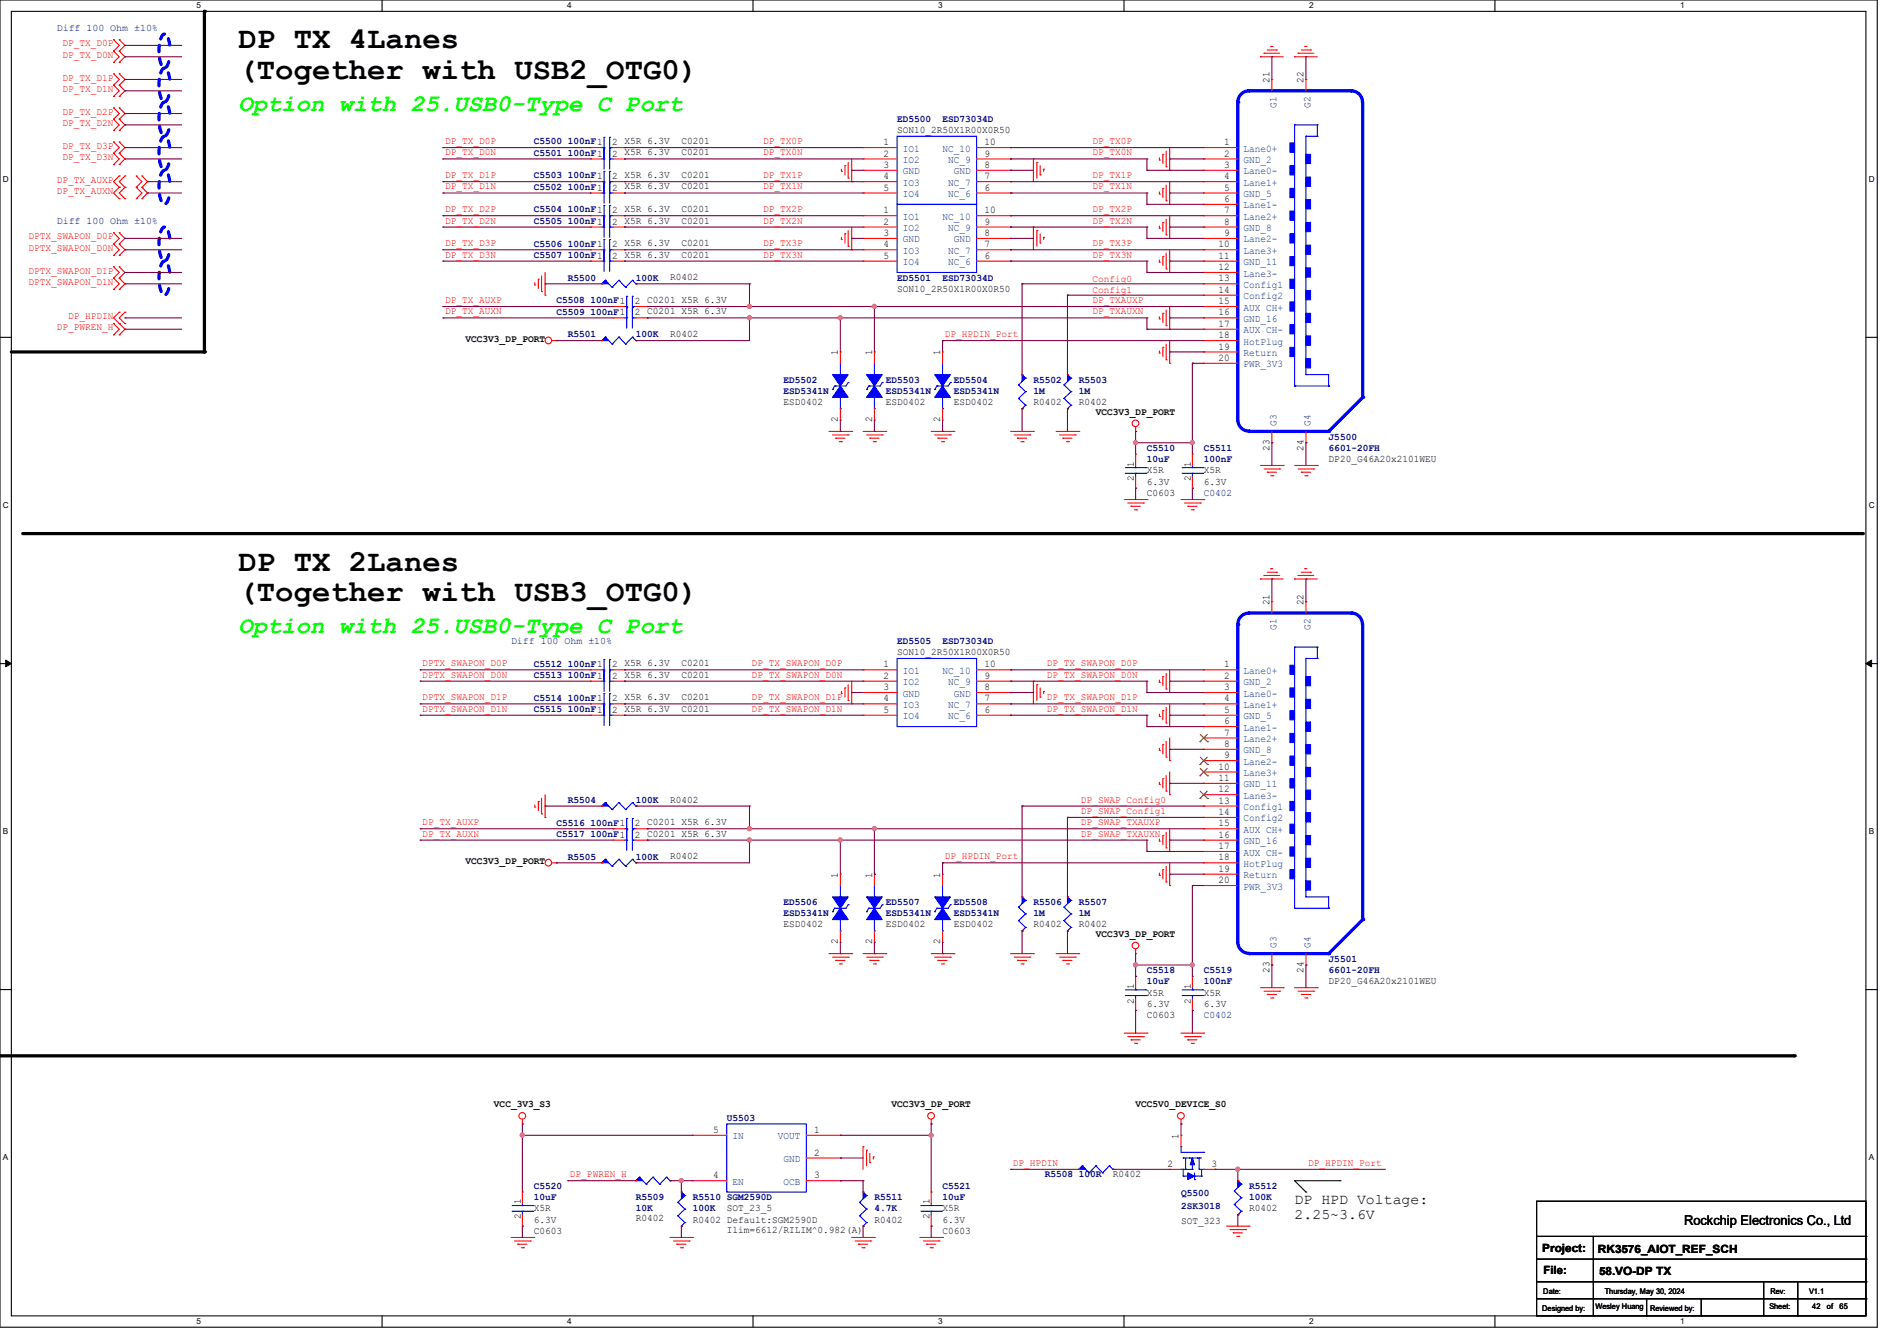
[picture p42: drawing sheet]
<svg xmlns="http://www.w3.org/2000/svg" width="297mm" height="210mm" viewBox="0 0 297 210" stroke-linecap="round" stroke-linejoin="round" font-family="sans-serif">
<defs><g id="words">
<g font-size="4.8">
<text x="37.3" y="7.6">DP TX 4Lanes</text>
<text x="37.3" y="12.4">(Together with USB2_OTG0)</text>
<text x="37.3" y="89.4">DP TX 2Lanes</text>
<text x="37.3" y="94.1">(Together with USB3_OTG0)</text>
</g>
<g font-size="3.7" fill="#0f0">
<text x="37.3" y="17.4">Option with 25.USB0-Type C Port</text>
<text x="37.3" y="99.1">Option with 25.USB0-Type C Port</text>
</g>
<g font-size="2.3">
<text x="202.7" y="188.6">DP HPD Voltage:</text>
<text x="202.7" y="190.8">2.25~3.6V</text>
</g>
<text font-size="2.1" x="263.7" y="191.9">Rockchip Electronics Co., Ltd</text>
<g font-size="1.8">
<text x="241.5" y="196">Project:</text>
<text x="250.2" y="196.2">RK3576_AIOT_REF_SCH</text>
<text x="241.6" y="199.6">File:</text>
<text x="250.4" y="199.7">58.VO-DP TX</text>
</g>
<g font-size="1.6" fill="#000080">
<text x="8.9" y="4.8">Diff 100 Ohm ±10%</text>
<text x="83.6" y="22.6">C5500 100nF1</text>
<text x="140.5" y="19">ED5500</text>
<text x="147.6" y="19">ESD73034D</text>
<text x="83.6" y="24.4">C5501 100nF1</text>
<text x="83.6" y="29.7">C5502 100nF1</text>
<text x="83.6" y="27.9">C5503 100nF1</text>
<text x="8.9" y="35">Diff 100 Ohm ±10%</text>
<text x="83.6" y="33.3">C5504 100nF1</text>
<text x="83.6" y="35.1">C5505 100nF1</text>
<text x="83.6" y="38.6">C5506 100nF1</text>
<text x="83.6" y="40.4">C5507 100nF1</text>
<text x="87.1" y="47.5">C5508 100nF1</text>
<text x="88.9" y="43.9">R5500</text>
<text x="99.6" y="43.9">100K</text>
<text x="140.5" y="43.9">ED5501</text>
<text x="147.6" y="43.9">ESD73034D</text>
<text x="87.1" y="49.3">C5509 100nF1</text>
<text x="88.9" y="52.8">R5501</text>
<text x="99.6" y="52.8">100K</text>
<text x="122.7" y="59.9">ED5502</text>
<text x="138.7" y="59.9">ED5503</text>
<text x="149.4" y="59.9">ED5504</text>
<text x="161.8" y="59.9">R5502</text>
<text x="168.9" y="59.9">R5503</text>
<text x="122.7" y="61.7">ESD5341N</text>
<text x="138.7" y="61.7">ESD5341N</text>
<text x="149.4" y="61.7">ESD5341N</text>
<text x="161.8" y="61.7">1M</text>
<text x="168.9" y="61.7">1M</text>
<text x="179.6" y="70.6">C5510</text>
<text x="188.5" y="70.6">C5511</text>
<text x="208" y="68.8">J5500</text>
<text x="208" y="70.6">6601-20FH</text>
<text x="179.6" y="72.4">10uF</text>
<text x="188.5" y="72.4">100nF</text>
<text x="188.5" y="77.7">C0402</text>
<text x="80" y="100.8">Diff 100 Ohm ±10%</text>
<text x="140.5" y="100.8">ED5505</text>
<text x="147.6" y="100.8">ESD73034D</text>
<text x="83.6" y="106.2">C5513 100nF1</text>
<text x="83.6" y="104.4">C5512 100nF1</text>
<text x="83.6" y="109.7">C5514 100nF1</text>
<text x="83.6" y="111.5">C5515 100nF1</text>
<text x="88.9" y="125.7">R5504</text>
<text x="99.6" y="125.7">100K</text>
<text x="87.1" y="129.3">C5516 100nF1</text>
<text x="87.1" y="131.1">C5517 100nF1</text>
<text x="88.9" y="134.6">R5505</text>
<text x="99.6" y="134.6">100K</text>
<text x="122.7" y="141.7">ED5506</text>
<text x="122.7" y="143.5">ESD5341N</text>
<text x="138.7" y="141.7">ED5507</text>
<text x="138.7" y="143.5">ESD5341N</text>
<text x="149.4" y="141.7">ED5508</text>
<text x="149.4" y="143.5">ESD5341N</text>
<text x="161.8" y="141.7">R5506</text>
<text x="161.8" y="143.5">1M</text>
<text x="168.9" y="141.7">R5507</text>
<text x="168.9" y="143.5">1M</text>
<text x="179.6" y="152.4">C5518</text>
<text x="179.6" y="154.2">10uF</text>
<text x="188.5" y="152.4">C5519</text>
<text x="188.5" y="154.2">100nF</text>
<text x="208" y="150.6">J5501</text>
<text x="208" y="152.4">6601-20FH</text>
<text x="188.5" y="159.5">C0402</text>
<text x="113.8" y="175.5">U5503</text>
<text x="163.6" y="184.4">R5508 100R</text>
<text x="83.6" y="186.2">C5520</text>
<text x="83.6" y="188">10uF</text>
<text x="99.6" y="188">R5509</text>
<text x="99.6" y="189.7">10K</text>
<text x="108.5" y="188">R5510 SGM2590D</text>
<text x="108.5" y="189.7">100K</text>
<text x="136.9" y="188">R5511</text>
<text x="136.9" y="189.7">4.7K</text>
<text x="147.6" y="186.2">C5521</text>
<text x="147.6" y="188">10uF</text>
<text x="184.9" y="187.2">Q5500</text>
<text x="184.9" y="189.4">2SK3018</text>
<text x="195.6" y="186.2">R5512</text>
<text x="195.6" y="188">100K</text>
</g>
<g font-size="1.6" fill="#f00">
<text x="9.8" y="7.3">DP_TX_D0P</text>
<text x="9.8" y="9.1">DP_TX_D0N</text>
<text x="9.8" y="12.6">DP_TX_D1P</text>
<text x="9.8" y="14.4">DP_TX_D1N</text>
<text x="9.8" y="17.9">DP_TX_D2P</text>
<text x="9.8" y="19.7">DP_TX_D2N</text>
<text x="9.8" y="23.3">DP_TX_D3P</text>
<text x="69.7" y="22.6">DP_TX_D0P</text>
<text x="119.5" y="22.6">DP_TX0P</text>
<text x="171" y="22.6">DP_TX0P</text>
<text x="8.9" y="28.6">DP_TX_AUXP</text>
<text x="9.8" y="25.1">DP_TX_D3N</text>
<text x="69.7" y="24.3">DP_TX_D0N</text>
<text x="69.7" y="27.9">DP_TX_D1P</text>
<text x="69.7" y="29.7">DP_TX_D1N</text>
<text x="119.5" y="24.3">DP_TX0N</text>
<text x="119.5" y="27.9">DP_TX1P</text>
<text x="119.5" y="29.7">DP_TX1N</text>
<text x="171" y="24.3">DP_TX0N</text>
<text x="171" y="27.9">DP_TX1P</text>
<text x="171" y="29.7">DP_TX1N</text>
<text x="8.9" y="30.4">DP_TX_AUXN</text>
<text x="69.7" y="33.2">DP_TX_D2P</text>
<text x="69.7" y="35">DP_TX_D2N</text>
<text x="119.5" y="33.2">DP_TX2P</text>
<text x="119.5" y="35">DP_TX2N</text>
<text x="171" y="33.2">DP_TX2P</text>
<text x="171" y="35">DP_TX2N</text>
<text x="4.4" y="37.5">DPTX_SWAPON_D0P</text>
<text x="4.4" y="39.3">DPTX_SWAPON_D0N</text>
<text x="69.7" y="38.6">DP_TX_D3P</text>
<text x="69.7" y="40.3">DP_TX_D3N</text>
<text x="119.5" y="38.6">DP_TX3P</text>
<text x="119.5" y="40.3">DP_TX3N</text>
<text x="171" y="38.6">DP_TX3P</text>
<text x="171" y="40.3">DP_TX3N</text>
<text x="4.4" y="42.8">DPTX_SWAPON_D1P</text>
<text x="4.4" y="44.6">DPTX_SWAPON_D1N</text>
<text x="69.7" y="47.5">DP_TX_AUXP</text>
<text x="171" y="44.1">Config0</text>
<text x="171" y="45.9">Config1</text>
<text x="171" y="47.5">DP_TXAUXP</text>
<text x="8.9" y="51.7">DP_PWREN_H</text>
<text x="10.7" y="50">DP_HPDIN</text>
<text x="69.7" y="49.2">DP_TX_AUXN</text>
<text x="147.9" y="52.8">DP_HPDIN_Port</text>
<text x="171" y="49.2">DP_TXAUXN</text>
<text x="66.1" y="104.3">DPTX_SWAPON_D0P</text>
<text x="66.1" y="106.1">DPTX_SWAPON_D0N</text>
<text x="117.7" y="104.3">DP_TX_SWAPON_D0P</text>
<text x="117.7" y="106.1">DP_TX_SWAPON_D0N</text>
<text x="163.9" y="104.3">DP_TX_SWAPON_D0P</text>
<text x="163.9" y="106.1">DP_TX_SWAPON_D0N</text>
<text x="66.1" y="109.7">DPTX_SWAPON_D1P</text>
<text x="66.1" y="111.5">DPTX_SWAPON_D1N</text>
<text x="117.7" y="109.7">DP_TX_SWAPON_D1P</text>
<text x="117.7" y="111.5">DP_TX_SWAPON_D1N</text>
<text x="163.9" y="109.7">DP_TX_SWAPON_D1P</text>
<text x="163.9" y="111.5">DP_TX_SWAPON_D1N</text>
<text x="169.2" y="125.7">DP_SWAP_Config0</text>
<text x="66.1" y="129.2">DP_TX_AUXP</text>
<text x="66.1" y="131">DP_TX_AUXN</text>
<text x="169.2" y="127.5">DP_SWAP_Config1</text>
<text x="169.2" y="129.2">DP_SWAP_TXAUXP</text>
<text x="169.2" y="131">DP_SWAP_TXAUXN</text>
<text x="147.9" y="134.6">DP_HPDIN_Port</text>
<text x="89.2" y="184.4">DP_PWREN_H</text>
<text x="158.6" y="182.6">DP_HPDIN</text>
<text x="204.8" y="182.6">DP_HPDIN_Port</text>
</g>
<g font-size="1.6">
<text x="198.8" y="13" transform="rotate(-90 198.8 13)">21</text>
<text x="204.1" y="13" transform="rotate(-90 204.1 13)">22</text>
<text x="95.8" y="22.7">2 X5R 6.3V</text>
<text x="106.7" y="22.6">C0201</text>
<text x="138.3" y="22.7">1</text>
<text x="140.5" y="20.8">SON10_2R50X1R00X0R50</text>
<text x="154.1" y="22.7">10</text>
<text x="191.7" y="22.7">1</text>
<text x="95.8" y="24.5">2 X5R 6.3V</text>
<text x="95.8" y="29.8">2 X5R 6.3V</text>
<text x="95.8" y="28.1">2 X5R 6.3V</text>
<text x="106.7" y="24.3">C0201</text>
<text x="106.7" y="29.7">C0201</text>
<text x="106.7" y="27.9">C0201</text>
<text x="138.3" y="24.5">2</text>
<text x="138.3" y="28.1">4</text>
<text x="138.3" y="29.8">5</text>
<text x="138.3" y="26.3">3</text>
<text x="154.1" y="24.5">9</text>
<text x="154.1" y="28.1">7</text>
<text x="154.1" y="29.8">6</text>
<text x="154.1" y="26.3">8</text>
<text x="191.7" y="24.5">2</text>
<text x="191.7" y="26.3">3</text>
<text x="191.7" y="28.1">4</text>
<text x="191.7" y="29.8">5</text>
<text x="95.8" y="33.4">2 X5R 6.3V</text>
<text x="95.8" y="35.2">2 X5R 6.3V</text>
<text x="106.7" y="33.2">C0201</text>
<text x="106.7" y="35">C0201</text>
<text x="138.3" y="33.4">1</text>
<text x="138.3" y="35.2">2</text>
<text x="154.1" y="33.4">10</text>
<text x="154.1" y="35.2">9</text>
<text x="191.7" y="31.6">6</text>
<text x="191.7" y="33.4">7</text>
<text x="191.7" y="35.2">8</text>
<text x="95.8" y="38.7">2 X5R 6.3V</text>
<text x="95.8" y="40.5">2 X5R 6.3V</text>
<text x="106.7" y="38.6">C0201</text>
<text x="106.7" y="40.3">C0201</text>
<text x="138.3" y="38.7">4</text>
<text x="138.3" y="40.5">5</text>
<text x="138.3" y="37">3</text>
<text x="154.1" y="38.7">7</text>
<text x="154.1" y="40.5">6</text>
<text x="154.1" y="37">8</text>
<text x="190.8" y="38.7">10</text>
<text x="190.8" y="40.5">11</text>
<text x="191.7" y="37">9</text>
<text x="99.4" y="47.6">2 C0201 X5R 6.3V</text>
<text x="104.9" y="43.9">R0402</text>
<text x="140.5" y="45.7">SON10_2R50X1R00X0R50</text>
<text x="190.8" y="42.3">12</text>
<text x="190.8" y="44.1">13</text>
<text x="190.8" y="45.8">14</text>
<text x="190.8" y="47.6">15</text>
<text x="72.9" y="53.5">VCC3V3_DP_PORT</text>
<text x="99.4" y="49.4">2 C0201 X5R 6.3V</text>
<text x="104.9" y="52.8">R0402</text>
<text x="190.8" y="49.4">16</text>
<text x="190.8" y="51.2">17</text>
<text x="190.8" y="53">18</text>
<text x="131.2" y="55.7" transform="rotate(-90 131.2 55.7)">1</text>
<text x="136.5" y="55.7" transform="rotate(-90 136.5 55.7)">1</text>
<text x="147.2" y="55.7" transform="rotate(-90 147.2 55.7)">1</text>
<text x="190.8" y="54.7">19</text>
<text x="190.8" y="56.5">20</text>
<text x="122.7" y="63.5">ESD0402</text>
<text x="138.7" y="63.5">ESD0402</text>
<text x="149.4" y="63.5">ESD0402</text>
<text x="161.8" y="63.5">R0402</text>
<text x="168.9" y="63.5">R0402</text>
<text x="171.6" y="64.9">VCC3V3_DP_PORT</text>
<text x="131.2" y="66.1" transform="rotate(-90 131.2 66.1)">2</text>
<text x="136.5" y="66.1" transform="rotate(-90 136.5 66.1)">2</text>
<text x="147.2" y="66.1" transform="rotate(-90 147.2 66.1)">2</text>
<text x="198.8" y="70.6" transform="rotate(-90 198.8 70.6)">23</text>
<text x="204.1" y="70.6" transform="rotate(-90 204.1 70.6)">24</text>
<text x="177.5" y="75.4" transform="rotate(-90 177.5 75.4)">2</text>
<text x="177.5" y="73.1" transform="rotate(-90 177.5 73.1)">1</text>
<text x="179.6" y="77.7">C0603</text>
<text x="179.6" y="74.1">X5R</text>
<text x="179.6" y="75.9">6.3V</text>
<text x="186.4" y="75.4" transform="rotate(-90 186.4 75.4)">2</text>
<text x="186.4" y="73.1" transform="rotate(-90 186.4 73.1)">1</text>
<text x="188.5" y="74.1">X5R</text>
<text x="188.5" y="75.9">6.3V</text>
<text x="208" y="72.3">DP20_G46A20x2101WEU</text>
<text x="198.8" y="94.8" transform="rotate(-90 198.8 94.8)">21</text>
<text x="204.1" y="94.8" transform="rotate(-90 204.1 94.8)">22</text>
<text x="95.8" y="106.3">2 X5R 6.3V</text>
<text x="95.8" y="104.5">2 X5R 6.3V</text>
<text x="106.7" y="106.1">C0201</text>
<text x="106.7" y="104.3">C0201</text>
<text x="138.3" y="104.5">1</text>
<text x="138.3" y="106.3">2</text>
<text x="140.5" y="102.6">SON10_2R50X1R00X0R50</text>
<text x="154.1" y="104.5">10</text>
<text x="154.1" y="106.3">9</text>
<text x="191.7" y="104.5">1</text>
<text x="191.7" y="106.3">2</text>
<text x="95.8" y="109.9">2 X5R 6.3V</text>
<text x="95.8" y="111.6">2 X5R 6.3V</text>
<text x="106.7" y="109.7">C0201</text>
<text x="106.7" y="111.5">C0201</text>
<text x="138.3" y="109.9">4</text>
<text x="138.3" y="111.6">5</text>
<text x="138.3" y="108.1">3</text>
<text x="154.1" y="109.9">7</text>
<text x="154.1" y="111.6">6</text>
<text x="154.1" y="108.1">8</text>
<text x="191.7" y="108.1">3</text>
<text x="191.7" y="109.9">4</text>
<text x="191.7" y="113.4">6</text>
<text x="191.7" y="111.6">5</text>
<text x="191.7" y="115.2">7</text>
<text x="191.7" y="117">8</text>
<text x="191.7" y="118.7">9</text>
<text x="104.9" y="125.7">R0402</text>
<text x="190.8" y="120.5">10</text>
<text x="190.8" y="122.3">11</text>
<text x="190.8" y="124.1">12</text>
<text x="190.8" y="125.9">13</text>
<text x="99.4" y="129.4">2 C0201 X5R 6.3V</text>
<text x="99.4" y="131.2">2 C0201 X5R 6.3V</text>
<text x="190.8" y="127.6">14</text>
<text x="190.8" y="129.4">15</text>
<text x="190.8" y="131.2">16</text>
<text x="72.9" y="135.3">VCC3V3_DP_PORT</text>
<text x="104.9" y="134.6">R0402</text>
<text x="131.2" y="137.5" transform="rotate(-90 131.2 137.5)">1</text>
<text x="136.5" y="137.5" transform="rotate(-90 136.5 137.5)">1</text>
<text x="147.2" y="137.5" transform="rotate(-90 147.2 137.5)">1</text>
<text x="190.8" y="133">17</text>
<text x="190.8" y="134.7">18</text>
<text x="190.8" y="136.5">19</text>
<text x="190.8" y="138.3">20</text>
<text x="122.7" y="145.2">ESD0402</text>
<text x="131.2" y="147.9" transform="rotate(-90 131.2 147.9)">2</text>
<text x="136.5" y="147.9" transform="rotate(-90 136.5 147.9)">2</text>
<text x="138.7" y="145.2">ESD0402</text>
<text x="147.2" y="147.9" transform="rotate(-90 147.2 147.9)">2</text>
<text x="149.4" y="145.2">ESD0402</text>
<text x="161.8" y="145.2">R0402</text>
<text x="168.9" y="145.2">R0402</text>
<text x="171.6" y="146.7">VCC3V3_DP_PORT</text>
<text x="177.5" y="154.9" transform="rotate(-90 177.5 154.9)">1</text>
<text x="179.6" y="155.9">X5R</text>
<text x="186.4" y="154.9" transform="rotate(-90 186.4 154.9)">1</text>
<text x="188.5" y="155.9">X5R</text>
<text x="198.8" y="152.4" transform="rotate(-90 198.8 152.4)">23</text>
<text x="204.1" y="152.4" transform="rotate(-90 204.1 152.4)">24</text>
<text x="208" y="154.1">DP20_G46A20x2101WEU</text>
<text x="177.5" y="157.2" transform="rotate(-90 177.5 157.2)">2</text>
<text x="179.6" y="159.5">C0603</text>
<text x="179.6" y="157.7">6.3V</text>
<text x="186.4" y="157.2" transform="rotate(-90 186.4 157.2)">2</text>
<text x="188.5" y="157.7">6.3V</text>
<text x="77.3" y="173.4">VCC_3V3_S3</text>
<text x="139.6" y="173.4">VCC3V3_DP_PORT</text>
<text x="177.8" y="173.4">VCC5V0_DEVICE_S0</text>
<text x="111.7" y="177.4">5</text>
<text x="127.5" y="177.4">1</text>
<text x="184.5" y="178.3" transform="rotate(-90 184.5 178.3)">1</text>
<text x="111.7" y="184.5">4</text>
<text x="127.5" y="184.5">3</text>
<text x="127.5" y="181">2</text>
<text x="174.2" y="184.4">R0402</text>
<text x="182.8" y="182.8">2</text>
<text x="189.7" y="182.8">3</text>
<text x="81.5" y="191" transform="rotate(-90 81.5 191)">2</text>
<text x="81.5" y="188.6" transform="rotate(-90 81.5 188.6)">1</text>
<text x="83.6" y="189.7">X5R</text>
<text x="83.6" y="191.5">6.3V</text>
<text x="99.6" y="191.3">R0402</text>
<text x="108.5" y="191.5">R0402 Default:SGM2590D</text>
<text x="113.8" y="189.7">SOT_23_5</text>
<text x="136.9" y="191.5">R0402</text>
<text x="145.5" y="191" transform="rotate(-90 145.5 191)">2</text>
<text x="145.5" y="188.6" transform="rotate(-90 145.5 188.6)">1</text>
<text x="147.6" y="189.7">X5R</text>
<text x="147.6" y="191.5">6.3V</text>
<text x="184.9" y="191.6">SOT_323</text>
<text x="195.6" y="189.7">R0402</text>
<text x="83.6" y="193.2">C0603</text>
<text x="113.8" y="193">Ilim=6612/RILIM^0.982(A)</text>
<text x="147.6" y="193.2">C0603</text>
</g>
<g font-size="1.6" fill="#004080">
<text x="199.9" y="16.9" transform="rotate(-90 199.9 16.9)">G1</text>
<text x="205.2" y="16.9" transform="rotate(-90 205.2 16.9)">G2</text>
<text x="141.4" y="23.7">IO1</text>
<text x="147.6" y="23.7">NC_10</text>
<text x="194.7" y="23.7">Lane0+</text>
<text x="141.4" y="25.5">IO2</text>
<text x="141.4" y="29.1">IO3</text>
<text x="141.4" y="27.3">GND</text>
<text x="148.5" y="25.5">NC_9</text>
<text x="148.5" y="29.1">NC_7</text>
<text x="149.4" y="27.3">GND</text>
<text x="194.7" y="25.5">GND_2</text>
<text x="194.7" y="27.3">Lane0-</text>
<text x="194.7" y="29.1">Lane1+</text>
<text x="141.4" y="34.4">IO1</text>
<text x="141.4" y="30.9">IO4</text>
<text x="147.6" y="34.4">NC_10</text>
<text x="148.5" y="30.9">NC_6</text>
<text x="194.7" y="32.6">Lane1-</text>
<text x="194.7" y="34.4">Lane2+</text>
<text x="194.7" y="30.9">GND_5</text>
<text x="141.4" y="36.2">IO2</text>
<text x="141.4" y="39.8">IO3</text>
<text x="141.4" y="41.5">IO4</text>
<text x="141.4" y="38">GND</text>
<text x="148.5" y="36.2">NC_9</text>
<text x="148.5" y="39.8">NC_7</text>
<text x="148.5" y="41.5">NC_6</text>
<text x="149.4" y="38">GND</text>
<text x="194.7" y="36.2">GND_8</text>
<text x="194.7" y="38">Lane2-</text>
<text x="194.7" y="39.8">Lane3+</text>
<text x="194.7" y="41.5">GND_11</text>
<text x="194.7" y="43.3">Lane3-</text>
<text x="194.7" y="45.1">Config1</text>
<text x="194.7" y="46.9">Config2</text>
<text x="194.7" y="48.6">AUX CH+</text>
<text x="194.7" y="50.4">GND_16</text>
<text x="194.7" y="52.2">AUX CH-</text>
<text x="194.7" y="54">HotPlug</text>
<text x="194.7" y="55.8">Return</text>
<text x="194.7" y="57.5">PWR_3V3</text>
<text x="199.9" y="66.7" transform="rotate(-90 199.9 66.7)">G3</text>
<text x="205.2" y="66.7" transform="rotate(-90 205.2 66.7)">G4</text>
<text x="199.9" y="98.7" transform="rotate(-90 199.9 98.7)">G1</text>
<text x="205.2" y="98.7" transform="rotate(-90 205.2 98.7)">G2</text>
<text x="141.4" y="105.5">IO1</text>
<text x="141.4" y="107.3">IO2</text>
<text x="147.6" y="105.5">NC_10</text>
<text x="148.5" y="107.3">NC_9</text>
<text x="194.7" y="105.5">Lane0+</text>
<text x="194.7" y="107.3">GND_2</text>
<text x="141.4" y="110.9">IO3</text>
<text x="141.4" y="112.7">IO4</text>
<text x="141.4" y="109.1">GND</text>
<text x="148.5" y="110.9">NC_7</text>
<text x="148.5" y="112.7">NC_6</text>
<text x="149.4" y="109.1">GND</text>
<text x="194.7" y="109.1">Lane0-</text>
<text x="194.7" y="110.9">Lane1+</text>
<text x="194.7" y="112.7">GND_5</text>
<text x="194.7" y="114.4">Lane1-</text>
<text x="194.7" y="116.2">Lane2+</text>
<text x="194.7" y="118">GND_8</text>
<text x="194.7" y="119.8">Lane2-</text>
<text x="194.7" y="121.5">Lane3+</text>
<text x="194.7" y="123.3">GND_11</text>
<text x="194.7" y="125.1">Lane3-</text>
<text x="194.7" y="126.9">Config1</text>
<text x="194.7" y="128.7">Config2</text>
<text x="194.7" y="130.4">AUX CH+</text>
<text x="194.7" y="132.2">GND_16</text>
<text x="194.7" y="134">AUX CH-</text>
<text x="194.7" y="135.8">HotPlug</text>
<text x="194.7" y="137.5">Return</text>
<text x="194.7" y="139.3">PWR_3V3</text>
<text x="199.9" y="148.5" transform="rotate(-90 199.9 148.5)">G3</text>
<text x="205.2" y="148.5" transform="rotate(-90 205.2 148.5)">G4</text>
<text x="114.7" y="178.4">IN</text>
<text x="121.8" y="178.4">VOUT</text>
<text x="114.7" y="185.6">EN</text>
<text x="122.7" y="185.6">OCB</text>
<text x="122.7" y="182">GND</text>
</g>
<g font-size="1.3">
<text x="30.8" y="1.3">5</text>
<text x="88.8" y="1.3">4</text>
<text x="146.9" y="1.3">3</text>
<text x="205" y="1.3">2</text>
<text x="263.1" y="1.3">1</text>
<text x=".5" y="28.4">D</text>
<text x="292.6" y="28.4">D</text>
<text x=".5" y="79.5">C</text>
<text x="292.6" y="79.5">C</text>
<text x=".5" y="130.6">B</text>
<text x="292.6" y="130.6">B</text>
<text x=".5" y="181.7">A</text>
<text x="292.6" y="181.7">A</text>
<text x="30.8" y="207.4">5</text>
<text x="88.8" y="207.4">4</text>
<text x="146.9" y="207.4">3</text>
<text x="205" y="207.4">2</text>
<text x="263.1" y="207.4">1</text>
</g>
<g font-size="1.2">
<text x="241.6" y="202.6">Date:</text>
<text x="251.2" y="202.6">Thursday, May 30, 2024</text>
<text x="277.2" y="202.6">Rev:</text>
<text x="283.2" y="202.6">V1.1</text>
<text x="241.5" y="205.3">Designed by:</text>
<text x="249.8" y="205.1">Wesley Huang</text>
<text x="258.4" y="205.3">Reviewed by:</text>
<text x="277" y="205.1">Sheet:</text>
<text x="283.8" y="205.1">42</text>
<text x="286" y="205.1">of</text>
<text x="288" y="205.1">65</text>
</g>
</g></defs>
<path d="M0 0h293.9v207.9h-293.9zM1.8 1.8h290.3v204.3h-290.3z" fill="none" stroke="#000" stroke-width=".17"/>
<g fill="#fff">
<path d="M30.8 .2h.7v1.4h-.7z"/>
<path d="M30.8 206.2h.7v1.4h-.7z"/>
</g>
<path d="M59.8 0v1.8M59.8 206.1v1.8" fill="none" stroke="#000" stroke-width=".17"/>
<g fill="#fff">
<path d="M88.8 .2h.7v1.4h-.7z"/>
<path d="M88.8 206.2h.7v1.4h-.7z"/>
</g>
<path d="M117.9 0v1.8M117.9 206.1v1.8" fill="none" stroke="#000" stroke-width=".17"/>
<g fill="#fff">
<path d="M146.9 .2h.7v1.4h-.7z"/>
<path d="M146.9 206.2h.7v1.4h-.7z"/>
</g>
<path d="M176 0v1.8M176 206.1v1.8" fill="none" stroke="#000" stroke-width=".17"/>
<g fill="#fff">
<path d="M205 .2h.7v1.4h-.7z"/>
<path d="M205 206.2h.7v1.4h-.7z"/>
</g>
<path d="M234.1 0v1.8M234.1 206.1v1.8" fill="none" stroke="#000" stroke-width=".17"/>
<g fill="#fff">
<path d="M263.1 .2h.6v1.4h-.6z"/>
<path d="M263.1 206.2h.6v1.4h-.6z"/>
<path d="M.5 27.3h.9v1.4h-.9z"/>
<path d="M292.6 27.3h.9v1.4h-.9z"/>
<path d="M.5 78.4h.9v1.4h-.9z"/>
<path d="M292.6 78.4h.9v1.4h-.9z"/>
</g>
<path d="M0 52.8h1.8M292.1 52.8h1.8" fill="none" stroke="#000" stroke-width=".17"/>
<g fill="#fff">
<path d="M.5 129.5h.8v1.4h-.8z"/>
<path d="M292.6 129.5h.8v1.4h-.8z"/>
</g>
<path d="M0 103.9h1.8M292.1 103.9h1.8" fill="none" stroke="#000" stroke-width=".17"/>
<path d="M.9 103.4l.9 .5-.9 .5zM292.1 103.9l.9-.5v1z" fill="#000" stroke="#000" stroke-width=".16"/>
<g fill="#fff">
<path d="M.5 180.5h.8v1.4h-.8z"/>
<path d="M292.6 180.5h.8v1.4h-.8z"/>
</g>
<g fill="none" stroke="#000" stroke-width=".17">
<path d="M0 155h1.8M292.1 155h1.8M204.5 186.7h.1M209.8 184.9h.1M209.8 184.9h-7.1l1.8 1.8M240.6 188.1h51.5v18h-51.5zM240.6 193.6h51.5M240.6 197.2h51.5M249.5 193.6v12.5M292.1 193.6h.1M292.1 197.2h.1M240.6 200.7h51.5"/>
<path d="M240.6 203.4h51.5M249.5 206.1h.1M257.8 206.1h.1M257.8 203.4v2.7M266.4 206.1h.1M266.4 203.4v2.7M276.1 206.1h.1M276.1 200.7v5.4M281.5 206.1h.1M281.5 200.7v5.4M292.1 200.7h.1M292.1 203.4h.1"/>
</g>
<path d="M32 1.8v53.3h-30.2M3.6 83.6h288M0 165.4h280.9" fill="none" stroke="#000" stroke-width=".51"/>
<g fill="#000">
<circle cx="32" cy="1.8" r=".25"/>
<circle cx="32" cy="55.1" r=".25"/>
<circle cx="291.6" cy="83.6" r=".25"/>
<circle cx="280.9" cy="165.4" r=".25"/>
</g>
<path d="M26.6 7.1a2.02 2.02 0 0 0-.8-1.8 1.41 1.41 0 0 0-.8 1.3 5.6 5.6 0 0 0 .5 3.9l.3 .1a1.41 1.41 0 0 0 .7-1.3l.1-.6M26.6 12.4a2.02 2.02 0 0 0-.8-1.7 1.41 1.41 0 0 0-.8 1.3 5.6 5.6 0 0 0 .5 3.9l.3 .1a1.41 1.41 0 0 0 .7-1.4l.1-.6M26.6 17.7a2.02 2.02 0 0 0-.8-1.7 1.41 1.41 0 0 0-.8 1.3 5.6 5.6 0 0 0 .5 3.9l.3 .1a1.41 1.41 0 0 0 .7-1.3l.1-.7M26.6 23.1a2.02 2.02 0 0 0-.8-1.8 1.41 1.41 0 0 0-.8 1.3 5.6 5.6 0 0 0 .5 3.9l.3 .1a1.41 1.41 0 0 0 .7-1.3l.1-.6M26.6 28.4a2.02 2.02 0 0 0-.8-1.7 1.41 1.41 0 0 0-.8 1.3 5.6 5.6 0 0 0 .5 3.9l.3 .1a1.41 1.41 0 0 0 .7-1.4l.1-.6M26.6 37.3a2.02 2.02 0 0 0-.8-1.7 1.41 1.41 0 0 0-.8 1.3 5.6 5.6 0 0 0 .5 3.9l.3 .1a1.41 1.41 0 0 0 .7-1.4l.1-.6M26.6 42.6a2.02 2.02 0 0 0-.8-1.7 1.41 1.41 0 0 0-.8 1.3 5.6 5.6 0 0 0 .5 3.9l.3 .1a1.41 1.41 0 0 0 .7-1.3l.1-.7" fill="none" stroke="#00f" stroke-width=".51" stroke-dasharray="1 1"/>
<g fill="none" stroke="#f00" stroke-width=".17">
<path d="M17.8 8h.1M17.8 6.2h.1M17.8 9.8h.1M17.8 13.3h.1M17.8 11.6h.1M17.8 15.1h.1M17.8 18.7h.1M17.8 16.9h.1M17.8 6.2l.9 .9-.9 .9M17.8 8l.9 .9-.9 .9M17.8 11.6l.9 .8-.9 .9M17.8 13.3l.9 .9-.9 .9"/>
<path d="M17.8 16.9l.9 .9-.9 .9M17.8 18.7l.9 .9-.9 .8M18.7 6.2h.1M18.7 8h.1M18.7 9.8h.1M18.7 11.6h.1M18.7 13.3h.1M18.7 15.1h.1M18.7 16.9h.1M18.7 18.7h.1M18.7 6.2l.9 .9-.9 .9M18.7 8l.9 .9-.9 .9"/>
<path d="M18.7 11.6l.9 .8-.9 .9M18.7 13.3l.9 .9-.9 .9M18.7 16.9l.9 .9-.9 .9M18.7 18.7l.9 .9-.9 .8M197.4 8.9h.1M197.4 8.9h3.5M197.9 8.3h.1M197.9 8.3h2.5M198.4 7.8h1.5M199 7.3h.1M199 7.3h.3M199.9 7.8h.1"/>
<path d="M202.7 8.9h.1M202.7 8.9h3.5M203.2 8.3h.1M203.2 8.3h2.5M203.8 7.8h1.4M204.3 7.3h.1M204.3 7.3h.3M205.2 7.8h.1M17.8 20.4h.1M17.8 24h.1M17.8 22.2h.1M17.8 25.8h.1"/>
<path d="M17.8 38.2h.1M17.8 36.4h.1M17.8 22.2l.9 .9-.9 .9M17.8 24l.9 .9-.9 .9M17.8 36.4l.9 .9-.9 .9M17.8 38.2l.9 .9-.9 .9M18.7 29.3h.1M18.7 27.6h.1M18.7 31.1h.1M18.7 20.4h.1M18.7 22.2h.1M18.7 24h.1"/>
<path d="M18.7 25.8h.1M18.7 36.4h.1M18.7 38.2h.1M18.7 27.6l-.9 .8 .9 .9M18.7 29.3l-.9 .9 .9 .9M18.7 22.2l.9 .9-.9 .9M18.7 24l.9 .9-.9 .9M18.7 36.4l.9 .9-.9 .9M18.7 38.2l.9 .9-.9 .9M19.6 29.3h.1M19.6 27.6h.1M19.6 31.1h.1"/>
<path d="M19.6 27.6l-.9 .8 .9 .9M19.6 29.3l-.9 .9 .9 .9M21.3 29.3h.1M21.3 27.6h.1M21.3 31.1h.1M21.3 27.6l.9 .8-.9 .9M21.3 29.3l.9 .9-.9 .9M22.2 27.6h.1M22.2 29.3h.1M22.2 31.1h.1M22.2 27.6l.9 .8-.9 .9M22.2 29.3l.9 .9-.9 .9"/>
<path d="M92.5 23.1h.1M92.5 33.8h.1M92.5 39.1h.1M92.5 24.9h.1M92.5 30.2h.1M92.5 33.8h1.7M92.5 39.1h1.7M92.5 23.1h1.7M92.5 24.9h1.7M92.5 30.2h1.7M96 33.8h1.8M96 39.1h1.8"/>
<path d="M96 23.1h1.8M96 24.9h1.8M96 30.2h1.8M97.8 23.1h.1M97.8 33.8h.1M97.8 39.1h.1M97.8 24.9h.1M97.8 30.2h.1M131.7 26.8h.1M131.7 37.5h.1M131.7 26.5v.3M131.7 37.2v.3"/>
<path d="M132.3 26h.1M132.3 36.6h.1M132.3 26v1.4M132.3 36.6v1.5M132.8 27.9h.1M132.8 38.6h.1M132.8 25.4v2.5M132.8 36.1v2.5M133.3 28.4h.1M133.3 39.1h.1M133.3 24.9v3.5M133.3 35.6v3.5"/>
<path d="M135.1 33.8h.1M135.1 35.6h.1M135.1 39.1h.1M135.1 37.3h.1M135.1 33.8h5.4M135.1 35.6h5.4M135.1 39.1h5.4M135.1 37.3h5.4M152.9 33.8h5.3M152.9 35.6h5.3M152.9 39.1h5.3M152.9 37.3h5.3"/>
<path d="M158.2 33.8h.1M158.2 35.6h.1M158.2 39.1h.1M158.2 37.3h.1M161.8 24.9h.1M161.8 35.6h.1M161.8 24.9v3.5M161.8 35.6v3.5M162.3 25.4h.1M162.3 36.1h.1M162.3 25.4v2.5M162.3 36.1v2.5"/>
<path d="M162.9 27.4h.1M162.9 38.1h.1M162.9 26v1.4M162.9 36.6v1.5M163.4 26.5h.1M163.4 37.2h.1M163.4 26.5v.3M163.4 37.2v.3M181.5 25.1h.1M181.5 30.4h.1M181.5 35.7h.1M181.5 24.7v.4"/>
<path d="M181.5 30.1v.3M181.5 35.4v.3M182.1 24.2h.1M182.1 29.5h.1M182.1 34.8h.1M182.1 24.2v1.4M182.1 29.5v1.4M182.1 34.8v1.5M182.6 26.1h.1M182.6 31.5h.1M182.6 36.8h.1M182.6 23.7v2.4"/>
<path d="M182.6 29v2.5M182.6 34.3v2.5M182.6 39.7v2.4M183.1 26.7h.1M183.1 32h.1M183.1 37.3h.1M183.1 23.1v3.6M183.1 28.4v3.6M183.1 33.8v3.5M183.1 39.1v3.6M17.8 52.5h.1M17.8 50.7h.1"/>
<path d="M17.8 40h.1M17.8 43.6h.1M17.8 41.8h.1M17.8 45.3h.1M17.8 50.7l.9 .9-.9 .9M17.8 41.8l.9 .9-.9 .9M17.8 43.6l.9 .8-.9 .9M18.7 50.7h.1M18.7 48.9h.1M18.7 52.5h.1M18.7 40h.1M18.7 41.8h.1"/>
<path d="M18.7 43.6h.1M18.7 45.3h.1M18.7 48.9l-.9 .9 1.8 1.8-.9 .9M18.7 41.8l.9 .9-.9 .9M18.7 43.6l.9 .8-.9 .9M19.6 50.7h.1M19.6 48.9h.1M19.6 48.9l-.9 .9 .9 .9M83.7 44.6h.1M83.7 44.3v.3M84.3 43.7h.1M84.3 43.7v1.5"/>
<path d="M84.8 45.7h.1M84.8 43.2v2.5M85.3 46.2h.1M85.3 42.7v3.5M86.4 53.3h.7M87.1 53.3h.1M92.5 40.9h.1M92.5 40.9h1.7M94.2 53.3h.1M96 49.8h.1M96 48h.1M96 40.9h1.8"/>
<path d="M96 49.8h1.8M96 48h1.8M97.8 40.9h.1M99.6 53.3h.1M99.6 49.8h1.7M99.6 48h1.7M101.3 49.8h.1M101.3 48h.1M131.6 55.1h.1M131.6 55.1v1.8M135.1 40.9h.1M135.1 40.9h5.4"/>
<path d="M136.9 55.1h.1M136.9 55.1v1.8M152.9 40.9h5.3M158.2 40.9h.1M160 58.7h.1M167.1 58.7h.1M181.5 41.1h.1M181.5 50h.1M181.5 55.3h.1M181.5 40.7v.4M181.5 49.6v.4M181.5 54.9v.4"/>
<path d="M182.1 40.2h.1M182.1 49.1h.1M182.1 54.4h.1M182.1 40.2v1.4M182.1 49.1v1.4M182.1 54.4v1.4M182.6 42.1h.1M182.6 51h.1M182.6 56.3h.1M182.6 48.6v2.4M182.6 53.9v2.4M183.1 42.7h.1"/>
<path d="M183.1 51.6h.1M183.1 56.9h.1M183.1 48v3.6M183.1 53.3v3.6M129.8 67.6h3.5M130.3 68.1h2.5M130.9 68.6h.1M130.9 68.6h1.4M131.4 69.2h.3M131.6 65.8h.1M131.6 64v1.8M131.7 69.2h.1"/>
<path d="M132.8 68.1h.1M133.3 67.6h.1M135.1 67.6h3.6M135.7 68.1h2.4M136.2 68.6h.1M136.2 68.6h1.4M136.7 69.2h.4M136.9 65.8h.1M136.9 64v1.8M137.1 69.2h.1M138.1 68.1h.1M138.7 67.6h.1"/>
<path d="M145.8 67.6h3.6M146.3 68.1h2.5M146.9 68.6h.1M146.9 68.6h1.4M147.4 69.2h.3M147.7 69.2h.1M148.8 68.1h.1M149.4 67.6h.1M158.2 67.6h3.6M158.8 68.1h2.4M159.3 68.6h.1M159.3 68.6h1.4"/>
<path d="M159.9 69.2h.3M160 64h.1M160.2 69.2h.1M161.2 68.1h.1M161.8 67.6h.1M165.4 67.6h3.5M165.9 68.1h2.5M166.4 68.6h.1M166.4 68.6h1.5M167 69.2h.3M167.1 64h.1M167.3 69.2h.1"/>
<path d="M168.4 68.1h.1M168.9 67.6h.1M176 78.2h3.6M176.6 78.8h2.4M177.1 79.3h.1M177.1 79.3h1.4M177.6 79.8h.4M177.8 67.6h.1M177.8 71.1h.1M177.8 76.5h.1M177.8 66.8v.8M177.8 71.1v1.8"/>
<path d="M177.8 74.7v1.8M178 79.8h.1M179 78.8h.1M179.6 78.2h.1M184.9 78.2h3.6M185.5 78.8h2.4M186 79.3h.1M186 79.3h1.4M186.5 79.8h.4M186.7 71.1h.1M186.7 76.5h.1M186.7 71.1v1.8"/>
<path d="M186.7 74.7v1.8M186.9 79.8h.1M187.9 78.8h.1M188.5 78.2h.1M197.4 72.9h3.5M197.9 73.4h2.5M198.4 74h.1M198.4 74h1.5M199 74.5h.3M199.3 74.5h.1M200.4 73.4h.1M200.9 72.9h.1"/>
<path d="M202.7 72.9h3.5M203.2 73.4h2.5M203.8 74h.1M203.8 74h1.4M204.3 74.5h.3M204.6 74.5h.1M205.7 73.4h.1M206.2 72.9h.1M197.4 90.7h.1M197.4 90.7h3.5M197.9 90.1h.1M197.9 90.1h2.5"/>
<path d="M198.4 89.6h1.5M199 89.1h.1M199 89.1h.3M199.9 89.6h.1M202.7 90.7h.1M202.7 90.7h3.5M203.2 90.1h.1M203.2 90.1h2.5M203.8 89.6h1.4M204.3 89.1h.1M204.3 89.1h.3M205.2 89.6h.1"/>
<path d="M92.5 106.7h.1M92.5 110.2h.1M92.5 112h.1M92.5 106.7h1.7M92.5 110.2h1.7M92.5 112h1.7M96 106.7h1.8M96 110.2h1.8M96 112h1.8M97.8 106.7h.1M97.8 110.2h.1M97.8 112h.1"/>
<path d="M131.7 108.6h.1M131.7 108.3v.3M132.3 107.7h.1M132.3 107.7v1.5M132.8 109.7h.1M132.8 107.2v2.5M133.3 110.2h.1M133.3 106.7v3.5M161.8 106.7h.1M161.8 106.7v3.5M162.3 107.2h.1M162.3 107.2v2.5"/>
<path d="M162.9 109.2h.1M162.9 107.7v1.5M163.4 108.3h.1M163.4 108.3v.3M181.5 106.8h.1M181.5 112.2h.1M181.5 117.5h.1M181.5 106.5v.3M181.5 111.8v.4M181.5 117.2v.3M182.1 106h.1M182.1 111.3h.1"/>
<path d="M182.1 116.6h.1M182.1 106v1.4M182.1 111.3v1.4M182.1 116.6v1.5M182.6 107.9h.1M182.6 113.2h.1M182.6 118.6h.1M182.6 105.5v2.4M182.6 110.8v2.4M182.6 116.1v2.5M183.1 108.5h.1M183.1 113.8h.1"/>
<path d="M183.1 119.1h.1M183.1 104.9v3.6M183.1 110.2v3.6M183.1 115.6v3.5M83.7 126.4h.1M83.7 126.1v.3M84.3 125.5h.1M84.3 125.5v1.5M84.8 127.5h.1M84.8 125v2.5M85.3 128h.1M85.3 124.5v3.5"/>
<path d="M86.4 135.1h.7M87.1 135.1h.1M94.2 126.2h.1M99.6 126.2h.1M136.9 136.9h.1M136.9 136.9v1.8M147.6 136.9h.1M147.6 136.9v1.8M181.5 122.9h.1M181.5 131.7h.1M181.5 137.1h.1M181.5 122.5v.4"/>
<path d="M181.5 131.4v.3M181.5 136.7v.4M182.1 122h.1M182.1 130.9h.1M182.1 136.2h.1M182.1 122v1.4M182.1 130.9v1.4M182.1 136.2v1.4M182.6 123.9h.1M182.6 132.8h.1M182.6 138.1h.1M182.6 121.5v2.4"/>
<path d="M182.6 130.3v2.5M182.6 135.7v2.4M183.1 124.5h.1M183.1 133.3h.1M183.1 138.7h.1M183.1 120.9v3.6M183.1 129.8v3.5M183.1 135.1v3.6M129.8 149.4h3.5M130.3 149.9h2.5M130.9 150.4h.1M130.9 150.4h1.4"/>
<path d="M131.4 151h.3M131.7 151h.1M132.8 149.9h.1M133.3 149.4h.1M135.1 149.4h3.6M135.7 149.9h2.4M136.2 150.4h.1M136.2 150.4h1.4M136.7 151h.4M136.9 147.6h.1M136.9 145.8v1.8M137.1 151h.1"/>
<path d="M138.1 149.9h.1M138.7 149.4h.1M145.8 149.4h3.6M146.3 149.9h2.5M146.9 150.4h.1M146.9 150.4h1.4M147.4 151h.3M147.6 147.6h.1M147.6 145.8v1.8M147.7 151h.1M148.8 149.9h.1M149.4 149.4h.1"/>
<path d="M158.2 149.4h3.6M158.8 149.9h2.4M159.3 150.4h.1M159.3 150.4h1.4M159.9 151h.3M160.2 151h.1M161.2 149.9h.1M161.8 149.4h.1M165.4 149.4h3.5M165.9 149.9h2.5M166.4 150.4h.1M166.4 150.4h1.5"/>
<path d="M167 151h.3M167.1 140.5h.1M167.1 145.8h.1M167.3 151h.1M168.4 149.9h.1M168.9 149.4h.1M177.8 149.4h.1M177.8 152.9h.1M177.8 158.2h.1M177.8 148.6v.8M177.8 152.9v1.8M177.8 156.5v1.7"/>
<path d="M186.7 152.9h.1M186.7 158.2h.1M186.7 152.9v1.8M186.7 156.5v1.7M197.4 154.7h3.5M197.9 155.2h2.5M198.4 155.7h.1M198.4 155.7h1.5M199 156.3h.3M199.3 156.3h.1M200.4 155.2h.1M200.9 154.7h.1"/>
<path d="M202.7 154.7h3.5M203.2 155.2h2.5M203.8 155.7h.1M203.8 155.7h1.4M204.3 156.3h.3M204.6 156.3h.1M205.7 155.2h.1M206.2 154.7h.1M81.8 176h.1M81.8 175.3v.7M108.5 177.8h.1M108.5 177.8h5.3"/>
<path d="M126.2 177.8h5.4M131.6 177.8h.1M135.1 179.6h.1M135.1 179.6v3.5M145.8 176h.1M145.8 175.3v.7M176 161.8h3.6M176.6 162.3h2.4M177.1 162.9h.1M177.1 162.9h1.4M177.6 163.4h.4M178 163.4h.1"/>
<path d="M179 162.3h.1M179.6 161.8h.1M184.9 176h.1M184.9 177.8h.1M184.9 175.3v.7M184.9 177.8v1.8M184.9 161.8h3.6M185.5 162.3h2.4M186 162.9h.1M186 162.9h1.4M186.5 163.4h.4M186.9 163.4h.1"/>
<path d="M187.9 162.3h.1M188.5 161.8h.1M80 193.8h3.6M80.6 194.4h2.4M81.1 194.9h.1M81.1 194.9h1.4M81.6 195.4h.4M81.8 186.7h.1M81.8 192h.1M81.8 186.7v1.8M81.8 190.2v1.8M82 195.4h.1"/>
<path d="M83 194.4h.1M83.6 193.8h.1M99.6 184.9h.1M104.9 184.9h.1M104.9 193.8h3.6M105.5 194.4h2.4M106 194.9h.1M106 194.9h1.4M106.5 195.4h.3M106.7 186.7h.1M106.7 192h.1M106.8 195.4h.1"/>
<path d="M107.9 194.4h.1M108.5 193.8h.1M108.5 184.9h.1M108.5 184.9h5.3M126.2 184.9h5.4M126.2 181.4h5.4M131.6 184.9h.1M131.6 181.4h.1M133.3 193.8h3.6M133.9 194.4h2.5M134.4 194.9h.1M134.4 194.9h1.4"/>
<path d="M135 195.4h.3M135.1 186.7h.1M135.1 192h.1M135.3 195.4h.1M135.7 180.1h.1M135.7 180.1v2.5M136.2 182.1h.1M136.2 180.6v1.5M136.4 194.4h.1M136.7 181.2h.1M136.7 181.2v.3M136.9 193.8h.1"/>
<path d="M144 193.8h3.6M144.6 194.4h2.4M145.1 194.9h.1M145.1 194.9h1.4M145.6 195.4h.4M146 195.4h.1M147 194.4h.1M147.6 193.8h.1M168.9 183.1h.1M174.2 183.1h.1M183.1 183.1h.1M183.1 183.1h1.8"/>
<path d="M188.5 183.1h1.7M190.2 183.1h.1M192 192h3.6M192.6 192.6h2.4M193.1 193.1h.1M193.1 193.1h1.4M193.6 193.6h.4M193.8 184.9h.1M193.8 190.2h.1M194 193.6h.1M195 192.6h.1M195.6 192h.1"/>
<circle cx="85.8" cy="53.3" r=".52"/>
<circle cx="177.8" cy="66.3" r=".52"/>
<circle cx="85.8" cy="135.1" r=".52"/>
<circle cx="177.8" cy="148.1" r=".52"/>
<circle cx="81.8" cy="174.8" r=".52"/>
<circle cx="145.8" cy="174.8" r=".52"/>
<circle cx="184.9" cy="174.8" r=".52"/>
</g>
<g fill="none" stroke="#00f" stroke-width=".17">
<path d="M94.2 23.1h.4M94.2 33.8h.4M94.2 39.1h.4M94.2 24.9h.4M94.2 30.2h.4M94.6 23.1h.1M94.6 21.5h.1M94.6 33.8h.1M94.6 32.2h.1M94.6 39.1h.1M94.6 37.5h.1M94.6 24.9h.1"/>
<path d="M94.6 23.3h.1M94.6 30.2h.1M94.6 28.6h.1M94.6 39.3h.1M94.6 21.5v5M94.6 28.6v3.2M94.6 32.2v3.2M94.6 37.5v5M95.5 21.5h.1M95.5 23.1h.1M95.5 32.2h.1M95.5 33.8h.1"/>
<path d="M95.5 37.5h.1M95.5 39.1h.1M95.5 23.3h.1M95.5 24.9h.1M95.5 28.6h.1M95.5 30.2h.1M95.5 39.3h.1M95.5 21.5v5M95.5 28.6v3.2M95.5 32.2v3.2M95.5 37.5v5M95.5 23.1h.5"/>
<path d="M95.5 33.8h.5M95.5 39.1h.5M95.5 24.9h.5M95.5 30.2h.5M140.5 32h12.4v10.7h-12.4zM94.2 40.9h.4M94.6 40.9h.1M94.8 52.8h.1M94.8 52.8l-.6 .5M94.8 52.8l1 1.1M95.5 40.9h.1M95.5 40.9h.5"/>
<path d="M95.8 53.9h.1M96.9 52.8h.1M96.9 52.8l-1.1 1.1M96.9 52.8l1.1 1.1M97.8 49.8h.3M97.8 48h.3M98 53.9h.1M98.1 49.8h.1M98.1 48.2h.1M98.1 48h.1M98.1 46.4h.1M98.1 46.4v5"/>
<path d="M99 48.2h.1M99 49.8h.1M99 52.8h.1M99 46.4h.1M99 48h.1M99 49.8h.6M99 46.4v5M99 52.8l-1 1.1M99 52.8l.6 .5M99 48h.6M99.6 53.3h.1M131.6 58.7h.1"/>
<path d="M131.6 56.9v1.8M132.8 59.9h.1M132.8 59.9l-.3 .6h-1.8M136.9 58.7h.1M136.9 56.9v1.8M138.1 59.9h.1M138.1 59.9l-.3 .6h-1.8M160 58.7l.6 .5M160.6 59.2h.1M160.6 59.2l-1.1 1.1M167.1 58.7l.6 .5M167.7 59.2h.1"/>
<path d="M167.7 59.2l-1.1 1.1M130.3 61h.1M130.7 60.5h.1M130.7 60.5l-.4 .5M131.6 64h.1M131.6 62.2v1.8M135.7 61h.1M136 60.5h.1M136 60.5l-.3 .5M136.9 64h.1M136.9 62.2v1.8M159.5 60.3h.1"/>
<path d="M159.5 62.4h.1M159.5 60.3l1.1 1M159.5 62.4l1.1 1.1M160 64h.1M160.6 61.3h.1M160.6 63.5h.1M160.6 61.3l-1.1 1.1M160.6 63.5l-.6 .5M166.6 60.3h.1M166.6 62.4h.1M166.6 60.3l1.1 1M166.6 62.4l1.1 1.1"/>
<path d="M167.1 64h.1M167.7 61.3h.1M167.7 63.5h.1M167.7 61.3l-1.1 1.1M167.7 63.5l-.6 .5M176.2 74.1h3.2M176.2 73.2h3.2M177.8 73.2h.1M177.8 74.1h.1M177.8 72.9v.3M177.8 74.1v.6M179.4 74.1h.1"/>
<path d="M179.4 73.2h.1M185.1 74.1h3.2M185.1 73.2h3.2M186.7 73.2h.1M186.7 74.1h.1M186.7 72.9v.3M186.7 74.1v.6M188.3 74.1h.1M188.3 73.2h.1M94.2 106.7h.4M94.2 110.2h.4M94.2 112h.4"/>
<path d="M94.6 106.7h.1M94.6 105.1h.1M94.6 110.2h.1M94.6 108.6h.1M94.6 112h.1M94.6 110.4h.1M94.6 105.1v3.2M94.6 108.6v5M95.5 105.1h.1M95.5 106.7h.1M95.5 108.6h.1M95.5 110.2h.1"/>
<path d="M95.5 110.4h.1M95.5 112h.1M95.5 106.7h.5M95.5 105.1v3.2M95.5 108.6v5M95.5 110.2h.5M95.5 112h.5M202.7 101.3h.1M202.7 101.3v40.9M202.7 101.3h3.5M204.5 103.1h.1M204.5 103.1v37.4"/>
<path d="M204.5 103.1h1.7M206.2 103.1h.1M206.2 101.3h.1M206.2 101.3v1.8M94.8 125.7h.1M94.8 125.7l-.6 .5M94.8 125.7l1 1.1M95.8 126.8h.1M96.9 125.7h.1M96.9 125.7l-1.1 1.1M96.9 125.7l1.1 1.1M98 126.8h.1"/>
<path d="M99 125.7h.1M99 125.7l-1 1.1M99 125.7l.6 .5M99.6 126.2h.1M136.9 138.7v1.8M147.6 138.7v1.8M135.7 142.8h.1M136 142.2h.1M136 142.2l-.3 .6M136.9 140.5h.1M136.9 145.8h.1M136.9 144v1.8"/>
<path d="M138.1 141.7h.1M138.1 141.7l-.3 .5h-1.8M146.3 142.8h.1M146.7 142.2h.1M146.7 142.2l-.4 .6M147.6 140.5h.1M147.6 145.8h.1M147.6 144v1.8M148.8 141.7h.1M148.8 141.7l-.3 .5h-1.8M166.6 142.1h.1M166.6 144.2h.1"/>
<path d="M166.6 142.1l1.1 1M166.6 144.2l1.1 1M167.1 145.8h.1M167.1 140.5l.6 .5M167.7 141h.1M167.7 143.1h.1M167.7 145.2h.1M167.7 141l-1.1 1.1M167.7 143.1l-1.1 1.1M167.7 145.2l-.6 .6M176.2 155.9h3.2M176.2 155h3.2"/>
<path d="M177.8 155h.1M177.8 155.9h.1M177.8 154.7v.3M177.8 155.9v.6M179.4 155.9h.1M179.4 155h.1M185.1 155.9h3.2M185.1 155h3.2M186.7 155h.1M186.7 155.9h.1M186.7 154.7v.3M186.7 155.9v.6"/>
<path d="M188.3 155.9h.1M188.3 155h.1M202.7 142.2h.1M202.7 142.2h5.3M204.5 140.5h.1M204.5 140.5h3.5v1.7M208 142.2h.1M113.8 176h12.4v10.7h-12.4zM184.9 179.6h.1M184.9 179.6v.9h3.6M80.2 189.7h3.2M80.2 188.8h3.2"/>
<path d="M81.8 188.8h.1M81.8 189.7h.1M81.8 188.5v.3M81.8 189.7v.5M83.4 189.7h.1M83.4 188.8h.1M100.1 184.4h.1M100.1 184.4l-.5 .5M100.1 184.4l1.1 1.1M101.2 185.5h.1M102.2 184.4h.1M102.2 184.4l-1 1.1"/>
<path d="M102.2 184.4l1.1 1.1M103.3 185.5h.1M104.4 184.4h.1M104.4 184.4l-1.1 1.1M104.4 184.4l.5 .5M104.9 184.9h.1M106.1 188.3h.1M106.1 190.4h.1M106.1 188.3l1.1 1.1M106.1 190.4l1.1 1.1M106.7 192h.1M106.7 186.7l.5 .5"/>
<path d="M107.2 187.2h.1M107.2 189.4h.1M107.2 191.5h.1M107.2 187.2l-1.1 1.1M107.2 189.4l-1.1 1M107.2 191.5l-.5 .5M134.6 188.3h.1M134.6 190.4h.1M134.6 188.3l1.1 1.1M134.6 190.4l1.1 1.1M135.1 192h.1M135.1 186.7l.6 .5"/>
<path d="M135.7 187.2h.1M135.7 189.4h.1M135.7 191.5h.1M135.7 187.2l-1.1 1.1M135.7 189.4l-1.1 1M135.7 191.5l-.6 .5M169.5 182.6h.1M169.5 182.6l-.6 .5M169.5 182.6l1 1.1M170.5 183.7h.1M171.6 182.6h.1M171.6 182.6l-1.1 1.1"/>
<path d="M171.6 182.6l1 1.1M172.6 183.7h.1M173.7 182.6h.1M173.7 182.6l-1.1 1.1M173.7 182.6l.5 .5M174.2 183.1h.1M184.9 183.1h.1M184.9 183.1h1.8M185.3 181.4h.1M185.3 184.2h.1M185.3 183.1h.1M185.3 181.4h.7"/>
<path d="M185.3 184.2h.7M185.3 183.1v1.1M185.6 183.1h.1M185.6 181.4v1.7M186.1 181.4h.1M186.1 181.4h1.1M186.7 183.1h.1M186.7 181.4v1.7M187 184.2h.1M187 184.7h.1M187 184.2h1.1M187 183.7v1"/>
<path d="M187.4 181.4h.1M187.4 181.4h.7M187.7 181.4h.1M187.7 181.4v1.7h.8M188.1 184.2h.1M188.1 183.1v1.1M188.5 180.5h.1M188.5 183.1h.1M193.3 186.5h.1M193.3 188.6h.1M193.3 186.5l1.1 1.1M193.3 188.6l1.1 1.1"/>
<path d="M193.8 190.2h.1M193.8 184.9l.6 .6M194.4 185.5h.1M194.4 187.6h.1M194.4 189.7h.1M194.4 185.5l-1.1 1M194.4 187.6l-1.1 1M194.4 189.7l-.6 .5"/>
</g>
<g fill="#00f" stroke="#00f" stroke-width=".17">
<path d="M169.5 182.6l.5 .5h-1.1z"/>
<path d="M100.1 184.4l.5 .5h-1z"/>
<path d="M106.7 186.7l.5 .5-.5 .5z"/>
<path d="M135.1 186.7l.6 .5-.6 .5z"/>
<path d="M193.8 184.9l.6 .6-.6 .5z"/>
<path d="M160 58.7l.6 .5-.6 .5z"/>
<path d="M94.8 125.7l.5 .5h-1.1z"/>
<path d="M186.7 181.4l.3 1h-.6z"/>
<path d="M186 183.7l1 .5-1 .5z"/>
<path d="M167.1 140.5l.6 .5-.6 .5z"/>
<path d="M94.8 52.8l.5 .5h-1.1z"/>
<path d="M167.1 58.7l.6 .5-.6 .5z"/>
<path d="M135.7 140.5h2.4l-1.2 1.7z" fill-rule="evenodd"/>
<path d="M136.9 142.2l1.2 1.8h-2.4z" fill-rule="evenodd"/>
<path d="M130.3 58.7h2.5l-1.2 1.8z" fill-rule="evenodd"/>
<path d="M131.6 60.5l1.2 1.7h-2.5z" fill-rule="evenodd"/>
<path d="M146.3 140.5h2.5l-1.2 1.7z" fill-rule="evenodd"/>
<path d="M147.6 142.2l1.2 1.8h-2.5z" fill-rule="evenodd"/>
<path d="M135.7 58.7h2.4l-1.2 1.8z" fill-rule="evenodd"/>
<path d="M136.9 60.5l1.2 1.7h-2.4z" fill-rule="evenodd"/>
<path d="M202 104.2h.7v1.4h-.7z" fill-rule="evenodd"/>
<path d="M204.5 106h.7v1.4h-.7z" fill-rule="evenodd"/>
<path d="M202 107.7h.7v1.5h-.7z" fill-rule="evenodd"/>
<path d="M204.5 109.5h.7v1.5h-.7z" fill-rule="evenodd"/>
<path d="M202 111.3h.7v1.4h-.7z" fill-rule="evenodd"/>
<path d="M204.5 113.1h.7v1.4h-.7z" fill-rule="evenodd"/>
<path d="M202 114.9h.7v1.4h-.7z" fill-rule="evenodd"/>
<path d="M204.5 116.6h.7v1.5h-.7z" fill-rule="evenodd"/>
<path d="M202 118.4h.7v1.4h-.7z" fill-rule="evenodd"/>
<path d="M204.5 120.2h.7v1.4h-.7z" fill-rule="evenodd"/>
<path d="M202 122h.7v1.4h-.7z" fill-rule="evenodd"/>
<path d="M204.5 123.7h.7v1.5h-.7z" fill-rule="evenodd"/>
<path d="M202 125.5h.7v1.5h-.7z" fill-rule="evenodd"/>
<path d="M204.5 127.3h.7v1.4h-.7z" fill-rule="evenodd"/>
<path d="M202 129.1h.7v1.4h-.7z" fill-rule="evenodd"/>
<path d="M204.5 130.9h.7v1.4h-.7z" fill-rule="evenodd"/>
<path d="M202 132.6h.7v1.5h-.7z" fill-rule="evenodd"/>
<path d="M204.5 134.4h.7v1.4h-.7z" fill-rule="evenodd"/>
<path d="M202 136.2h.7v1.4h-.7z" fill-rule="evenodd"/>
<path d="M204.5 138h.7v1.4h-.7z" fill-rule="evenodd"/>
</g>
<path d="M195.6 96h16" fill="none" stroke="#00f" stroke-width=".51"/>
<circle cx="211.6" cy="96" r=".25" fill="#00f"/>
<path d="M213.4 97.8v46.2" fill="none" stroke="#00f" stroke-width=".51"/>
<circle cx="213.4" cy="144" r=".25" fill="#00f"/>
<path d="M213.4 144l-5.4 5.4" fill="none" stroke="#00f" stroke-width=".51"/>
<circle cx="208" cy="149.4" r=".25" fill="#00f"/>
<path d="M195.6 149.4h12.4" fill="none" stroke="#00f" stroke-width=".51"/>
<circle cx="195.6" cy="149.4" r=".25" fill="#00f"/>
<path d="M193.8 97.8v49.8" fill="none" stroke="#00f" stroke-width=".51"/>
<circle cx="193.8" cy="97.8" r=".25" fill="#00f"/>
<path d="M195.6 14.2h16M195.6 96a1.76 1.76 0 0 0-1.8 1.8M211.6 96a1.76 1.76 0 0 1 1.7 1.8M193.8 147.6a1.76 1.76 0 0 0 1.8 1.7" fill="none" stroke="#00f" stroke-width=".51"/>
<g fill="none" stroke="#f00" stroke-width=".17">
<path d="M92.5 28.4h.1M92.5 35.6h.1M92.5 28.4h1.7M92.5 35.6h1.7M96 28.4h1.8M96 35.6h1.8M97.8 28.4h.1M97.8 35.6h.1M94.2 44.4h.1M99.6 44.4h.1M147.6 55.1h.1M147.6 55.1v1.8"/>
<path d="M147.6 65.8h.1M147.6 64v1.8M199.1 94.2h.1M199.1 94.2v1.8M204.5 94.2h.1M204.5 94.2v1.8M135.1 104.9h.1M135.1 106.7h.1M135.1 110.2h.1M135.1 112h.1M135.1 108.5h.1M135.1 104.9h5.4"/>
<path d="M135.1 106.7h5.4M135.1 108.5h5.4M135.1 110.2h5.4M135.1 112h5.4M152.9 104.9h5.3M152.9 106.7h5.3M152.9 108.5h5.3M152.9 110.2h5.3M152.9 112h5.3M158.2 104.9h.1M158.2 106.7h.1M158.2 110.2h.1"/>
<path d="M158.2 112h.1M158.2 108.5h.1M188.5 104.9h.1M188.5 106.7h.1M188.5 108.5h.1M188.5 110.2h.1M188.5 113.8h.1M188.5 115.6h.1M188.5 117.3h.1M188.5 119.1h.1M188.5 112h.1M188.5 104.9h5.3"/>
<path d="M188.5 106.7h5.3M188.5 108.5h5.3M188.5 110.2h5.3M188.5 113.8h5.3M188.5 115.6h5.3M188.5 117.3h5.3M188.5 119.1h5.3M188.5 112h5.3M94.2 135.1h.1M96 129.8h.1M96 129.8h1.8M99.6 135.1h.1"/>
<path d="M99.6 129.8h1.7M101.3 129.8h.1M188.5 120.9h.1M188.5 122.7h.1M188.5 124.5h.1M188.5 126.2h.1M188.5 128h.1M188.5 129.8h.1M188.5 131.6h.1M188.5 133.3h.1M188.5 135.1h.1M188.5 136.9h.1"/>
<path d="M188.5 138.7h.1M188.5 120.9h5.3M188.5 122.7h5.3M188.5 124.5h5.3M188.5 126.2h5.3M188.5 128h5.3M188.5 129.8h5.3M188.5 131.6h5.3M188.5 133.3h5.3M188.5 135.1h5.3M188.5 136.9h5.3M188.5 138.7h5.3"/>
<path d="M160 140.5h.1M160 145.8h.1M199.1 151.1h.1M199.1 149.4v1.7M204.5 151.1h.1M204.5 149.4v1.7M145.8 186.7h.1M145.8 192h.1M145.8 186.7v1.8M145.8 190.2v1.8"/>
</g>
<g fill="none" stroke="#804000" stroke-width=".16">
<path d="M187.9 116.2h.1M187.9 119.7h.1M187.9 115l1.2 1.2M187.9 118.6l1.2 1.1M189 115l-1.1 1.2M189 118.6l-1.1 1.1M189.1 116.2h.1M189.1 119.7h.1M187.9 121.5h.1M187.9 125.1h.1M187.9 120.4l1.2 1.1M187.9 123.9l1.2 1.2"/>
<path d="M189 120.4l-1.1 1.1M189 123.9l-1.1 1.2M189.1 121.5h.1M189.1 125.1h.1"/>
</g>
<g fill="none" stroke="#00f" stroke-width=".17">
<path d="M202.7 19.6h.1M202.7 19.6v40.9M202.7 19.6h3.5M206.2 19.6h.1M206.2 19.6v1.7M94.2 28.4h.4M94.2 35.6h.4M94.6 28.4h.1M94.6 26.8h.1M94.6 35.6h.1M94.6 34h.1M94.6 26.8v3.3"/>
<path d="M94.6 34v3.2M95.5 26.8h.1M95.5 28.4h.1M95.5 34h.1M95.5 35.6h.1M95.5 28.4h.5M95.5 26.8v3.3M95.5 34v3.2M95.5 35.6h.5M204.5 21.3h.1M204.5 21.3v37.4M204.5 21.3h1.7"/>
<path d="M206.2 21.3h.1M94.8 43.9h.1M94.8 43.9l-.6 .5M94.8 43.9l1 1.1M95.8 45h.1M96.9 43.9h.1M96.9 43.9l-1.1 1.1M96.9 43.9l1.1 1.1M98 45h.1M99 43.9h.1M99 43.9l-1 1.1M99 43.9l.6 .5"/>
<path d="M99.6 44.4h.1M147.6 58.7h.1M147.6 56.9v1.8M148.8 59.9h.1M148.8 59.9l-.3 .6h-1.8M204.5 58.7h.1M204.5 58.7h3.5v1.8M146.3 61h.1M146.7 60.5h.1M146.7 60.5l-.4 .5M147.6 64h.1M147.6 62.2v1.8"/>
<path d="M202.7 60.5h.1M202.7 60.5h5.3M208 60.5h.1M140.5 103.1h12.4v10.7h-12.4zM94.8 134.6h.1M94.8 134.6l-.6 .5M94.8 134.6l1 1.1M95.8 135.7h.1M96.9 134.6h.1M96.9 134.6l-1.1 1.1M96.9 134.6l1.1 1.1M97.8 129.8h.3"/>
<path d="M98 135.7h.1M98.1 129.8h.1M98.1 128.2h.1M98.1 128.2v3.2M99 128.2h.1M99 129.8h.1M99 134.6h.1M99 129.8h.6M99 128.2v3.2M99 134.6l-1 1.1M99 134.6l.6 .5M99.6 135.1h.1"/>
<path d="M159.5 142.1h.1M159.5 144.2h.1M159.5 142.1l1.1 1M159.5 144.2l1.1 1M160 145.8h.1M160 140.5l.6 .5M160.6 141h.1M160.6 143.1h.1M160.6 145.2h.1M160.6 141l-1.1 1.1M160.6 143.1l-1.1 1.1M160.6 145.2l-.6 .6"/>
<path d="M144.2 189.7h3.2M144.2 188.8h3.2M145.8 188.8h.1M145.8 189.7h.1M145.8 188.5v.3M145.8 189.7v.5M147.4 189.7h.1M147.4 188.8h.1"/>
</g>
<g fill="#00f" stroke="#00f" stroke-width=".17">
<path d="M160 140.5l.6 .5-.6 .5z"/>
<path d="M94.8 43.9l.5 .5h-1.1z"/>
<path d="M94.8 134.6l.5 .5h-1.1z"/>
<path d="M146.3 58.7h2.5l-1.2 1.8z" fill-rule="evenodd"/>
<path d="M147.6 60.5l1.2 1.7h-2.5z" fill-rule="evenodd"/>
<path d="M202 22.4h.7v1.4h-.7z" fill-rule="evenodd"/>
<path d="M204.5 24.2h.7v1.4h-.7z" fill-rule="evenodd"/>
<path d="M202 26h.7v1.4h-.7z" fill-rule="evenodd"/>
<path d="M204.5 27.7h.7v1.5h-.7z" fill-rule="evenodd"/>
<path d="M202 29.5h.7v1.4h-.7z" fill-rule="evenodd"/>
<path d="M204.5 31.3h.7v1.4h-.7z" fill-rule="evenodd"/>
<path d="M202 33.1h.7v1.4h-.7z" fill-rule="evenodd"/>
<path d="M204.5 34.8h.7v1.5h-.7z" fill-rule="evenodd"/>
<path d="M202 36.6h.7v1.5h-.7z" fill-rule="evenodd"/>
<path d="M204.5 38.4h.7v1.4h-.7z" fill-rule="evenodd"/>
<path d="M202 40.2h.7v1.4h-.7z" fill-rule="evenodd"/>
<path d="M204.5 42h.7v1.4h-.7z" fill-rule="evenodd"/>
<path d="M202 43.7h.7v1.5h-.7z" fill-rule="evenodd"/>
<path d="M204.5 45.5h.7v1.4h-.7z" fill-rule="evenodd"/>
<path d="M202 47.3h.7v1.4h-.7z" fill-rule="evenodd"/>
<path d="M204.5 49.1h.7v1.4h-.7z" fill-rule="evenodd"/>
<path d="M202 50.8h.7v1.5h-.7z" fill-rule="evenodd"/>
<path d="M204.5 52.6h.7v1.5h-.7z" fill-rule="evenodd"/>
<path d="M202 54.4h.7v1.4h-.7z" fill-rule="evenodd"/>
<path d="M204.5 56.2h.7v1.4h-.7z" fill-rule="evenodd"/>
</g>
<circle cx="211.6" cy="14.2" r=".25" fill="#00f"/>
<path d="M213.4 16v46.2" fill="none" stroke="#00f" stroke-width=".51"/>
<circle cx="213.4" cy="62.2" r=".25" fill="#00f"/>
<path d="M213.4 62.2l-5.4 5.4" fill="none" stroke="#00f" stroke-width=".51"/>
<circle cx="208" cy="67.6" r=".25" fill="#00f"/>
<path d="M195.6 67.6h12.4" fill="none" stroke="#00f" stroke-width=".51"/>
<circle cx="195.6" cy="67.6" r=".25" fill="#00f"/>
<path d="M193.8 16v49.8" fill="none" stroke="#00f" stroke-width=".51"/>
<circle cx="193.8" cy="16" r=".25" fill="#00f"/>
<path d="M195.6 14.2a1.76 1.76 0 0 0-1.8 1.8M211.6 14.2a1.76 1.76 0 0 1 1.7 1.8M193.8 65.8a1.76 1.76 0 0 0 1.8 1.7" fill="none" stroke="#00f" stroke-width=".51"/>
<g fill="none" stroke="#f00" stroke-width=".17">
<path d="M199.1 12.4h.1M199.1 12.4v1.8M204.5 12.4h.1M204.5 12.4v1.8M135.1 23.1h.1M135.1 24.9h.1M135.1 28.4h.1M135.1 30.2h.1M135.1 26.7h.1M135.1 23.1h5.4M135.1 24.9h5.4M135.1 26.7h5.4"/>
<path d="M135.1 28.4h5.4M135.1 30.2h5.4M152.9 23.1h5.3M152.9 24.9h5.3M152.9 26.7h5.3M152.9 28.4h5.3M152.9 30.2h5.3M158.2 23.1h.1M158.2 24.9h.1M158.2 28.4h.1M158.2 30.2h.1M158.2 26.7h.1"/>
<path d="M188.5 23.1h.1M188.5 24.9h.1M188.5 26.7h.1M188.5 28.4h.1M188.5 32h.1M188.5 33.8h.1M188.5 35.6h.1M188.5 37.3h.1M188.5 39.1h.1M188.5 30.2h.1M188.5 23.1h5.3M188.5 24.9h5.3"/>
<path d="M188.5 26.7h5.3M188.5 28.4h5.3M188.5 32h5.3M188.5 33.8h5.3M188.5 35.6h5.3M188.5 37.3h5.3M188.5 39.1h5.3M188.5 30.2h5.3M188.5 40.9h.1M188.5 42.7h.1M188.5 44.4h.1M188.5 46.2h.1"/>
<path d="M188.5 48h.1M188.5 49.8h.1M188.5 51.6h.1M188.5 53.3h.1M188.5 55.1h.1M188.5 56.9h.1M188.5 40.9h5.3M188.5 42.7h5.3M188.5 44.4h5.3M188.5 46.2h5.3M188.5 48h5.3M188.5 49.8h5.3"/>
<path d="M188.5 51.6h5.3M188.5 53.3h5.3M188.5 55.1h5.3M188.5 56.9h5.3M199.1 69.3h.1M199.1 67.6v1.7M204.5 69.3h.1M204.5 67.6v1.7M92.5 104.9h.1M92.5 104.9h1.7M96 104.9h1.8M97.8 104.9h.1"/>
<path d="M96 131.6h.1M96 131.6h1.8M99.6 131.6h1.7M101.3 131.6h.1M131.6 136.9h.1M131.6 136.9v1.8M131.6 147.6h.1M131.6 145.8v1.8"/>
</g>
<g fill="none" stroke="#00f" stroke-width=".17">
<path d="M140.5 21.3h12.4v10.7h-12.4zM94.2 104.9h.4M94.6 104.9h.1M94.6 103.3h.1M94.6 103.3v3.2M95.5 103.3h.1M95.5 104.9h.1M95.5 104.9h.5M95.5 103.3v3.2M97.8 131.6h.3M98.1 131.6h.1M98.1 130h.1"/>
<path d="M98.1 130v3.2M99 130h.1M99 131.6h.1M99 131.6h.6M99 130v3.2M131.6 138.7v1.8M130.3 142.8h.1M130.7 142.2h.1M130.7 142.2l-.4 .6M131.6 140.5h.1M131.6 145.8h.1M131.6 144v1.8"/>
<path d="M132.8 141.7h.1M132.8 141.7l-.3 .5h-1.8"/>
</g>
<g fill="#00f" stroke="#00f" stroke-width=".17">
<path d="M130.3 140.5h2.5l-1.2 1.7z" fill-rule="evenodd"/>
<path d="M131.6 142.2l1.2 1.8h-2.5z" fill-rule="evenodd"/>
</g>
<g fill="none" stroke="#800040" stroke-width=".17">
<path d="M19.6 7.1h.1M19.6 8.9h.1M19.6 12.4h.1M19.6 14.2h.1M19.6 17.8h.1M19.6 19.6h.1M19.6 7.1h8.8M19.6 8.9h8.8M19.6 12.4h8.8M19.6 14.2h8.8M19.6 17.8h8.8M19.6 19.6h8.8"/>
<path d="M199.1 8.9h.1M199.1 8.9v3.5M204.5 8.9h.1M204.5 8.9v3.5M19.6 23.1h.1M19.6 24.9h.1M19.6 37.3h.1M19.6 39.1h.1M19.6 23.1h8.8M19.6 24.9h8.8M19.6 37.3h8.8M19.6 39.1h8.8"/>
<path d="M23.1 28.4h.1M23.1 30.2h.1M23.1 28.4h5.3M23.1 30.2h5.3M69.3 23.1h.1M69.3 24.9h.1M69.3 28.4h.1M69.3 30.2h.1M69.3 33.8h.1M69.3 35.6h.1M69.3 39.1h.1M69.3 23.1h23.2"/>
<path d="M69.3 24.9h23.2M69.3 28.4h23.2M69.3 30.2h23.2M69.3 33.8h23.2M69.3 35.6h23.2M69.3 39.1h23.2M97.8 23.1h.1M97.8 24.9h.1M97.8 28.4h.1M97.8 30.2h.1M97.8 33.8h.1M97.8 35.6h.1"/>
<path d="M97.8 39.1h.1M97.8 23.1h37.3M97.8 24.9h37.3M97.8 28.4h37.3M97.8 30.2h37.3M97.8 33.8h37.3M97.8 35.6h37.3M97.8 39.1h37.3M133.3 26.7h.1M133.3 37.3h.1M133.3 26.7h1.8M133.3 37.3h1.8"/>
<path d="M158.2 23.1h.1M158.2 24.9h.1M158.2 26.7h.1M158.2 28.4h.1M158.2 30.2h.1M158.2 33.8h.1M158.2 35.6h.1M158.2 37.3h.1M158.2 39.1h.1M158.2 23.1h30.3M158.2 24.9h21.4M158.2 26.7h3.6"/>
<path d="M158.2 28.4h30.3M158.2 30.2h21.4M158.2 33.8h30.3M158.2 35.6h21.4M158.2 37.3h3.6M158.2 39.1h30.3M179.6 24.9h.1M179.6 26.7h.1M179.6 30.2h.1M179.6 32h.1M179.6 35.6h.1M179.6 37.3h.1"/>
<path d="M179.6 24.9v1.8M179.6 30.2v1.8M179.6 35.6v1.7M179.6 26.7h8.9M179.6 32h8.9M179.6 37.3h8.9M183.1 24.9h.1M183.1 30.2h.1M183.1 35.6h.1M183.1 24.9h5.4M183.1 30.2h5.4M183.1 35.6h5.4"/>
<path d="M19.6 49.8h.1M19.6 51.6h.1M19.6 42.7h.1M19.6 44.4h.1M19.6 44.4h8.8M19.6 42.7h8.8M19.6 49.8h8.8M19.6 51.6h8.8M69.3 40.9h.1M69.3 48h.1M69.3 49.8h.1M69.3 40.9h23.2"/>
<path d="M69.3 49.8h26.7M69.3 48h26.7M85.3 44.4h.1M85.3 44.4h8.9M87.1 53.3h.1M87.1 53.3h7.1M97.8 40.9h.1M97.8 40.9h37.3M99.6 44.4h.1M99.6 53.3h.1M99.6 44.4h17.7M101.3 48h.1"/>
<path d="M101.3 49.8h.1M101.3 49.8h78.3M101.3 48h87.2M117.3 44.4h.1M117.3 48h.1M117.3 49.8h.1M117.3 44.4v3.6M117.3 49.8v3.5h-17.7M131.6 49.8h.1M131.6 49.8v5.3M136.9 48h.1M136.9 48v7.1"/>
<path d="M147.6 53.3h.1M147.6 53.3h40.9M147.6 53.3v1.8M158.2 40.9h.1M158.2 40.9h21.4M160 44.4h.1M160 44.4h28.5M160 44.4v14.3M167.1 46.2h.1M167.1 46.2h21.4M167.1 46.2v12.5M179.6 40.9h.1"/>
<path d="M179.6 42.7h.1M179.6 49.8h.1M179.6 51.6h.1M179.6 40.9v1.8M179.6 49.8v1.8M179.6 42.7h8.9M179.6 51.6h8.9M183.1 40.9h.1M183.1 49.8h.1M183.1 55.1h.1M183.1 40.9h5.4M183.1 49.8h5.4"/>
<path d="M183.1 55.1h5.4M186.7 56.9h.1M186.7 56.9v14.2M186.7 56.9h1.8M131.6 67.6h.1M131.6 65.8v1.8M136.9 67.6h.1M136.9 65.8v1.8M147.6 67.6h.1M147.6 65.8v1.8M160 64h.1M160 64v3.6"/>
<path d="M167.1 64h.1M167.1 64v3.6M177.8 67.6h.1M177.8 76.5h.1M177.8 69.3h.1M177.8 67.6v3.5M177.8 76.5v1.7M177.8 69.3h8.9M186.7 69.3h.1M186.7 76.5h.1M186.7 76.5v1.7M199.1 69.3h.1"/>
<path d="M199.1 69.3v3.6M204.5 69.3h.1M204.5 69.3v3.6M199.1 90.7h.1M199.1 90.7v3.5M204.5 90.7h.1M204.5 90.7v3.5M65.8 104.9h.1M65.8 106.7h.1M65.8 110.2h.1M65.8 112h.1M65.8 104.9h26.7"/>
<path d="M65.8 106.7h26.7M65.8 110.2h26.7M65.8 112h26.7M97.8 104.9h.1M97.8 106.7h.1M97.8 110.2h.1M97.8 112h.1M97.8 104.9h37.3M97.8 106.7h37.3M97.8 110.2h37.3M97.8 112h37.3M133.3 108.5h.1"/>
<path d="M133.3 108.5h1.8M158.2 104.9h.1M158.2 106.7h.1M158.2 108.5h.1M158.2 110.2h.1M158.2 112h.1M158.2 104.9h30.3M158.2 106.7h21.4M158.2 108.5h3.6M158.2 110.2h30.3M158.2 112h21.4M179.6 106.7h.1"/>
<path d="M179.6 108.5h.1M179.6 112h.1M179.6 113.8h.1M179.6 106.7v1.8M179.6 112v1.8M179.6 108.5h8.9M179.6 113.8h8.9M183.1 106.7h.1M183.1 112h.1M183.1 117.3h.1M183.1 106.7h5.4M183.1 112h5.4"/>
<path d="M183.1 117.3h5.4M65.8 129.8h.1M65.8 131.6h.1M65.8 129.8h30.2M65.8 131.6h30.2M85.3 126.2h.1M85.3 126.2h8.9M87.1 135.1h.1M87.1 135.1h7.1M99.6 126.2h.1M99.6 135.1h.1M99.6 126.2h17.7"/>
<path d="M101.3 129.8h.1M101.3 131.6h.1M101.3 129.8h87.2M101.3 131.6h78.3M117.3 126.2h.1M117.3 129.8h.1M117.3 131.6h.1M117.3 126.2v3.6M117.3 131.6v3.5h-17.7M131.6 131.6h.1M131.6 131.6v5.3M136.9 129.8h.1"/>
<path d="M136.9 136.9h.1M136.9 129.8v7.1M147.6 135.1h.1M147.6 135.1v1.8M147.6 135.1h40.9M160 126.2h.1M160 126.2v14.3M160 126.2h28.5M167.1 128h.1M167.1 128v12.5M167.1 128h21.4M179.6 131.6h.1"/>
<path d="M179.6 133.3h.1M179.6 131.6v1.7M179.6 133.3h8.9M183.1 122.7h.1M183.1 131.6h.1M183.1 136.9h.1M183.1 122.7h5.4M183.1 131.6h5.4M183.1 136.9h5.4M186.7 138.7h.1M186.7 138.7v14.2M186.7 138.7h1.8"/>
<path d="M131.6 149.4h.1M131.6 147.6v1.8M136.9 149.4h.1M136.9 147.6v1.8M147.6 149.4h.1M147.6 147.6v1.8M160 145.8h.1M160 145.8v3.6M167.1 145.8h.1M167.1 145.8v3.6M177.8 151.1h.1M177.8 158.2h.1"/>
<path d="M177.8 152.9h.1M177.8 149.4v3.5M177.8 158.2v3.6M177.8 151.1h8.9M186.7 151.1h.1M186.7 158.2h.1M186.7 158.2v3.6M199.1 151.1h.1M199.1 151.1v3.6M204.5 151.1h.1M204.5 151.1v3.6M81.8 176h.1"/>
<path d="M81.8 177.8h.1M81.8 176v10.7M81.8 177.8h26.7M131.6 177.8h.1M131.6 177.8h14.2M145.8 176h.1M145.8 177.8h.1M145.8 176v10.7M184.9 176h.1M184.9 176v1.8M81.8 192h.1M81.8 192v1.8"/>
<path d="M88.9 184.9h.1M88.9 184.9h10.7M104.9 184.9h.1M104.9 184.9h3.6M106.7 184.9h.1M106.7 192h.1M106.7 184.9v1.8M106.7 192v1.8M131.6 181.4h.1M131.6 184.9h.1M131.6 184.9h3.5M131.6 181.4h3.5"/>
<path d="M135.1 184.9h.1M135.1 192h.1M135.1 184.9v1.8M135.1 192v1.8M145.8 192h.1M145.8 192v1.8M158.2 183.1h.1M158.2 183.1h10.7M174.2 183.1h.1M174.2 183.1h8.9M190.2 183.1h.1M190.2 183.1h26.7"/>
<path d="M193.8 183.1h.1M193.8 190.2h.1M193.8 183.1v1.8M193.8 190.2v1.8"/>
</g>
<g fill="#f0f" stroke="#f0f" stroke-width=".17">
<circle cx="117.3" cy="48" r=".32"/>
<circle cx="136.9" cy="48" r=".32"/>
<circle cx="117.3" cy="49.8" r=".32"/>
<circle cx="131.6" cy="49.8" r=".32"/>
<circle cx="177.8" cy="69.3" r=".32"/>
<circle cx="186.7" cy="69.3" r=".32"/>
<circle cx="81.8" cy="177.8" r=".32"/>
<circle cx="145.8" cy="177.8" r=".32"/>
<circle cx="106.7" cy="184.9" r=".32"/>
<circle cx="193.8" cy="183.1" r=".32"/>
<circle cx="117.3" cy="129.8" r=".32"/>
<circle cx="136.9" cy="129.8" r=".32"/>
<circle cx="117.3" cy="131.6" r=".32"/>
<circle cx="131.6" cy="131.6" r=".32"/>
<circle cx="186.7" cy="151.1" r=".32"/>
<circle cx="177.8" cy="151.1" r=".32"/>
</g>
<use href="#words"/>
</svg>
